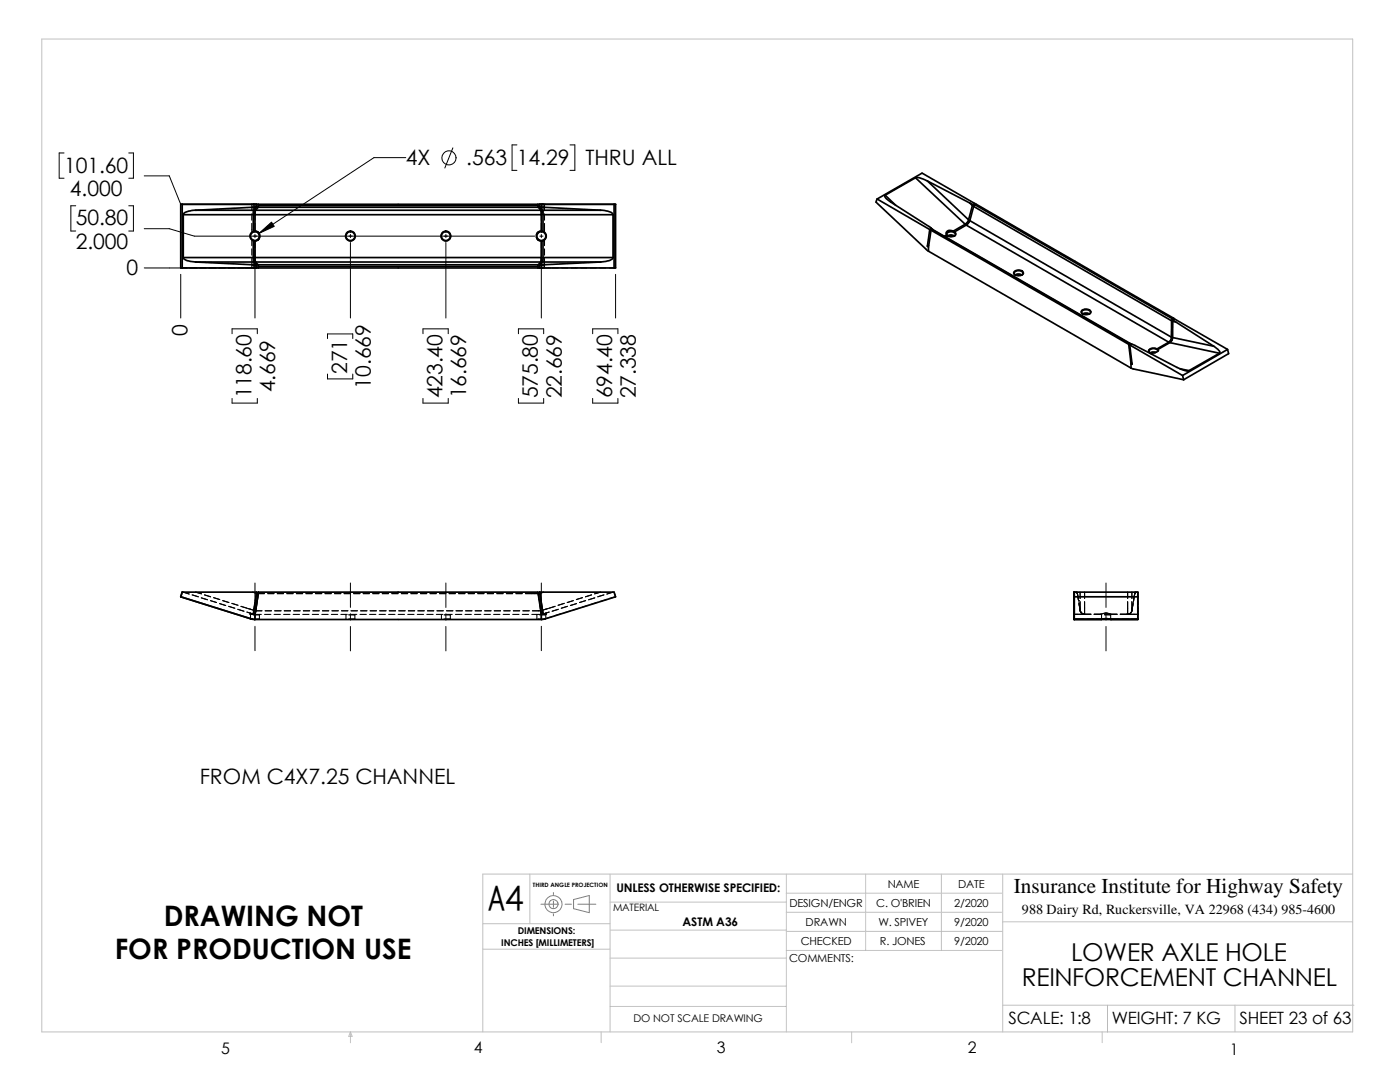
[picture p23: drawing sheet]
<svg xmlns="http://www.w3.org/2000/svg" width="279mm" height="216mm" viewBox="0 0 279 216" stroke-linecap="round" stroke-linejoin="round" font-family="sans-serif">
<defs><g id="words">
<text font-size="7.7" x="97.5" y="181.7">A4</text>
<g font-size="5.6">
<text x="32.7" y="184.7">DRAWING NOT</text>
<text x="22.9" y="191.3">FOR PRODUCTION USE</text>
</g>
<g font-size="4.9">
<text x="213.8" y="191.8">LOWER AXLE HOLE</text>
<text x="203.9" y="196.7">REINFORCEMENT CHANNEL</text>
</g>
<g font-size="4.2">
<text x="12.8" y="34.5">101.60</text>
<text x="81" y="32.9">4X</text>
<text x="93" y="32.9">.563</text>
<text x="103.2" y="32.9">14.29</text>
<text x="116.8" y="32.9">THRU ALL</text>
<text x="13.9" y="39.2">4.000</text>
<text x="15.1" y="45">50.80</text>
<text x="15.1" y="49.7">2.000</text>
<text x="25.3" y="54.9">0</text>
<text x="37.4" y="67" transform="rotate(-90 37.4 67)">0</text>
<text x="69.3" y="74.6" transform="rotate(-90 69.3 74.6)">271</text>
<text x="74" y="77.6" transform="rotate(-90 74 77.6)">10.669</text>
<text x="50.2" y="79.5" transform="rotate(-90 50.2 79.5)">118.60</text>
<text x="54.9" y="78.3" transform="rotate(-90 54.9 78.3)">4.669</text>
<text x="88.3" y="79.5" transform="rotate(-90 88.3 79.5)">423.40</text>
<text x="93" y="79.5" transform="rotate(-90 93 79.5)">16.669</text>
<text x="107.4" y="79.5" transform="rotate(-90 107.4 79.5)">575.80</text>
<text x="112.1" y="79.5" transform="rotate(-90 112.1 79.5)">22.669</text>
<text x="122.2" y="79.5" transform="rotate(-90 122.2 79.5)">694.40</text>
<text x="126.9" y="79.5" transform="rotate(-90 126.9 79.5)">27.338</text>
<text x="39.9" y="156.4">FROM C4X7.25 CHANNEL</text>
<text x="202.4" y="178.3">Insurance Institute for Highway Safety</text>
</g>
<g font-size="3.4">
<text x="201.3" y="204.3">SCALE: 1:8</text>
<text x="221.9" y="204.3">WEIGHT: 7 KG</text>
<text x="247.4" y="204.3">SHEET 23 of 63</text>
</g>
<g font-size="3.2">
<text x="44.2" y="210.2">5</text>
<text x="94.6" y="210.2">4</text>
<text x="143" y="210.2">3</text>
<text x="193.2" y="210.2">2</text>
<text x="245.4" y="210.4">1</text>
</g>
<text font-size="2.8" x="204" y="182.4">988 Dairy Rd, Ruckersville, VA 22968 (434) 985-4600</text>
<g font-size="2.4">
<text x="123" y="178">UNLESS OTHERWISE SPECIFIED:</text>
<text x="136.2" y="184.7">ASTM A36</text>
</g>
<g font-size="2.2">
<text x="177.2" y="177.1">NAME</text>
<text x="191.2" y="177.1">DATE</text>
<text x="157.6" y="180.9">DESIGN/ENGR</text>
<text x="160.8" y="184.7">DRAWN</text>
<text x="174.9" y="180.9">C. O'BRIEN</text>
<text x="175.3" y="184.7">W. SPIVEY</text>
<text x="190.4" y="180.9">2/2020</text>
<text x="190.4" y="184.7">9/2020</text>
<text x="157.5" y="191.9">COMMENTS:</text>
<text x="159.8" y="188.5">CHECKED</text>
<text x="175.6" y="188.5">R. JONES</text>
<text x="190.4" y="188.5">9/2020</text>
</g>
<text font-size="2.1" x="126.4" y="203.9">DO NOT SCALE DRAWING</text>
<text font-size="2" x="122.3" y="181.7">MATERIAL</text>
<g font-size="1.9">
<text x="100" y="188.8">INCHES [MILLIMETERS]</text>
<text x="103.3" y="186.4">DIMENSIONS:</text>
</g>
<text font-size="1.2" x="106.3" y="177.1">THIRD ANGLE PROJECTION</text>
</g></defs>
<g fill="none" stroke="#c0c0c0" stroke-width=".2">
<path d="M8.3 7.8h261.7v198.1h-261.7zM105.7 174.4v9.9M121.8 174.4v31.5M156.9 178.2h43M156.9 174.4v31.5M172.8 174.4v15.3M187.9 174.4v15.3M200.1 174.4v31.5M270 174.4h-173.6v31.5M96.4 189.4h25.4M96.4 184.3h25.4M121.8 180h35.1"/>
<path d="M121.8 191.2h35.1M121.8 196.8h35.1M121.8 185.6h35.1M156.9 185.8h43.2M156.9 182h43M156.9 189.7h43M200.1 183.9h69.9M69.9 205.9l.4 .9h-.7zM69.9 205.9v2.2M120 205.9v2.2M121.8 200.8h35.1M170 205.9v2.2"/>
<path d="M200.1 200.6h70.1M220 205.9v2.2M221 200.6v5.4M246.5 200.6v5.3"/>
</g>
<g fill="none" stroke="#808080" stroke-width=".2">
<path d="M110.4 178.1v.4M110.4 179.8v1.3M114.5 179.5l3.1-.8v3.4l-3.1-.8zM107.9 180.4h3.6M110.4 182.3v.5M112.8 180.4h1.2M115.3 180.4h3.6"/>
<circle cx="110.4" cy="180.4" r=".92"/>
<circle cx="110.5" cy="180.4" r="1.71"/>
</g>
<g fill="none" stroke="#000" stroke-width=".21">
<path d="M36.1 53.5h1.2M38 53.5h1.2M39.9 53.5h1.2M41.8 53.5h1.3M43.7 53.5h1.3M45.6 53.5h1.3M47.5 53.5h1.3M49 53.5h2.2M50.2 40.8v1.2M50.2 42.7v1.2M50.2 44.6v1.9M50.2 47.8v1.2"/>
<path d="M50.2 49.7v1.2M50.2 51.6v1.9M50.3 47.8l.3 .2M50.5 40.8v2M50.5 51.4v2.1M50.9 42.7v1.2M50.9 44.6v1.5l-.6 .3M50.9 48.1v1.3M50.9 50v1.3M50.9 51.9v1.6M51.2 40.8h-.3v1.2M107.7 40.8h.3v1.2"/>
<path d="M107.7 53.5h2.2M108 42.7v1.2M108 44.6v1.5l.6 .3M108 50v1.3M108 51.9v1.6M108.4 40.8v2M108.4 51.4v2.1M108.6 47.8l-.6 .3v1.3M108.7 40.8v1.2M108.7 42.7v1.2M108.7 44.6v1.9M108.7 47.8v1.2"/>
<path d="M108.7 49.7v1.2M108.7 51.6v1.9M110.2 53.5h1.2M112.1 53.5h1.2M114 53.5h1.2M115.9 53.5h1.2M117.8 53.5h1.2M119.7 53.5h1.2M121.6 53.5h1.3M36.6 118.2l1.2 .3M38.4 118.7l1.2 .4M39 118.2l1.2 .3"/>
<path d="M40.2 119.3l1.2 .4M40.8 118.7l1.2 .4M42 119.8l1.2 .4M42.6 119.3l1.3 .3M44.4 119.8l1.3 .4M50.4 118.2l.8 .2M51.2 118.4l-.3 1.5M51.2 118.4l-.2 1.2M51.3 118.2l-.1 .2M51.5 118.4h1.3M51.6 118.2h.1M53.4 118.4h1.3"/>
<path d="M55.3 118.4h1.3M57.2 118.4h1.3M59.1 118.4h1.3M61 118.4h1.3M62.9 118.4h1.3M64.9 118.4h1.2M66.8 118.4h1.2M68.7 118.4h1.2M70.6 118.4h1.2M72.5 118.4h1.2M74.4 118.4h1.2M76.3 118.4h1.3"/>
<path d="M78.2 118.4h1.3M80.1 118.4h1.3M82 118.4h1.3M83.9 118.4h1.3M85.8 118.4h1.3M87.7 118.4h1.3M89.6 118.4h1.3M91.5 118.4h1.3M93.4 118.4h1.3M95.3 118.4h1.3M97.2 118.4h1.3M99.1 118.4h1.3"/>
<path d="M101 118.4h1.3M103 118.4h1.2M104.9 118.4h2.5M107.4 118.2v.2M107.4 118.4l.2 1.3M107.4 118.4l.3 1.6M107.7 118.2v.2M107.7 118.4l.2 1.2M108.5 118.2l-.8 .2M114.4 119.8l-1.2 .4M116.2 119.3l-1.2 .3M116.9 119.8l-1.2 .4"/>
<path d="M118.1 118.7l-1.3 .4M118.7 119.3l-1.2 .4M119.9 118.2l-1.2 .3M120.5 118.7l-1.2 .4M121 119.6l-1.2 .4M122.3 118.2l-1.2 .3M122.6 118.2l.3 .9-1.3 .3M214.4 118.2v.7M214.7 118.2l.3 .1M214.8 118.2l.2 .2 .3 1.5M215 118.2v.2M215 118.4l.2 1.3"/>
<path d="M215 118.4h.1M215.3 119.9h.1M215.6 118.2v1.2M216.5 118.2v1.2M225 118.2v1.2M225.9 118.2v1.2M226.5 118.2v.2M226.5 118.4l-.3 1.6M226.5 118.4h.1M226.7 118.2l-.2 .1M226.8 118.2l-.3 .2-.3 1.2M227.1 118.2v5.4"/>
<path d="M43.8 120.4l1.2 .4M45.6 121l1.3 .4M46.3 120.4l1.2 .4M47.5 121.6l1.2 .4M48.1 121l1.2 .4M49.3 122.1l1.2 .4M49.4 121.4l1.3 .4M49.9 122.6h2.3M49.9 122.6l.1 .8M50.2 123.5h.1M50.4 122.5h.1M50.4 122.5l-.5-.2v.3"/>
<path d="M50.4 122.5l.1 .1M50.5 122.5h.1M50.5 122.7h1.3M50.5 123.5h1.3M50.5 122.5v.1M50.5 122.6h.1M50.7 121.8l-.2 .7M50.8 120.5l-.1 1.3M50.9 120.3h.1M50.9 122.6l-.1 1M50.9 120.3l-.2 1.5M51 121.9h1.3"/>
<path d="M51.8 123.5l.1 .1M51.8 122.7v.8M51.9 122.6l-.1 .1M52.8 122.6h1.3M52.9 121.9h1.3M54.7 122.6h1.3M54.8 121.9h1.3M56.6 122.6h1.3M56.7 121.9h1.3M58.5 122.6h1.3M58.6 121.9h1.3M60.4 122.6h1.3"/>
<path d="M60.5 121.9h1.3M62.3 122.6h1.3M62.4 121.9h1.3M64.2 122.6h1.3M64.3 121.9h1.3M66.1 122.6h1.3M66.3 121.9h1.2M68 122.6h1.3M68.2 121.9h1.2M69 122.6v1M69.6 122.7h1.2M69.6 123.5h1.2"/>
<path d="M69.9 122.6h1.3M70.1 121.9h1.2M70.8 123.5l.1 .1M70.8 122.7v.8M70.9 122.6l-.1 .1M71.8 122.6h1.3M72 121.9h1.2M73.7 122.6h1.3M73.9 121.9h1.2M75.6 122.6h1.3M75.8 121.9h1.2M77.6 122.6h1.2"/>
<path d="M77.7 121.9h1.3M79.5 122.6h1.2M79.6 121.9h1.3M81.4 122.6h1.2M81.5 121.9h1.3M83.3 122.6h1.2M83.4 121.9h1.3M85.2 122.6h1.2M85.3 121.9h1.3M87.1 122.6h1.2M87.2 121.9h1.3M88 122.6v1"/>
<path d="M88.6 122.7h1.3M88.6 123.5h1.3M89 122.6h1.3M89.1 121.9h1.3M89.9 123.5l.1 .1M89.9 122.7v.8M90 122.6l-.1 .1M90.9 122.6h1.3M91 121.9h1.3M92.8 122.6h1.3M92.9 121.9h1.3M94.7 122.6h1.3"/>
<path d="M94.8 121.9h1.3M96.6 122.6h1.3M96.7 121.9h1.3M98.5 122.6h1.3M98.6 121.9h1.3M100.4 122.6h1.3M100.5 121.9h1.3M102.3 122.6h1.3M102.4 121.9h1.3M104.2 122.6h1.3M104.4 121.9h1.2M106.1 122.6h2.9"/>
<path d="M106.3 121.9h1.6M107.1 122.6v1M107.4 123.5h1.3M107.7 122.7h1.2M107.7 120.3l.2 1.6M107.7 120.6l.2 1.3M107.9 121.9l.1 1.7M108 120.3l.4 2.2M108.4 122.5h.1M108.4 122.6l.6-.3v.3M108.7 123.5l.2-.1zM108.9 122.7v.7"/>
<path d="M109 122.6l-.1 .1M109.4 121.4l-1.2 .4M109.6 122.1l-1.2 .4M110.1 123.1l-1.2 .3M110.8 121l-1.2 .4M111.4 121.6l-1.2 .4M111.9 122.5l-1.2 .4M112.6 120.4l-1.2 .4M113.2 121l-1.2 .4M113.7 121.9l-1.2 .4M115.1 120.4l-1.3 .4M115.6 121.3l-1.3 .4"/>
<path d="M117.4 120.8l-1.2 .4M119.2 120.2l-1.2 .4M214.4 122.6h3.3M214.4 123.5h1.9M214.4 123.6h.1M215.3 120.3l.3 1.6M215.3 120.5l.3 1.3M215.6 120.1v1.7M215.6 121.8l.2 .4M215.6 121.9l.2 .4M215.6 121.9h.1M215.8 122.2l.4 .4"/>
<path d="M215.9 122.3l.3 .2M216.2 122.5l.1 .1M216.2 122.6h.1M216.5 120.1v2.5M217 123.5h1.2M218.4 122.6h1.4M218.9 123.5h1.2M219.8 122.6v1M220.4 122.7h1.3M220.4 122.3h.6M220.4 122.6h2.6M220.6 122.3l-.8 .3h-1.4"/>
<path d="M220.9 122.3l.8 .3M221.4 123.5h1.9M221.7 122.6h1.2M221.7 122.6v.1M221.7 122.7v.9M221.7 123.6h.1M223.6 122.6h3.5M223.9 123.5h1.3M225 120.1v2.5M225.3 122.5l-.1 .1M225.3 122.6h-.1M225.7 122.2l-.4 .3"/>
<path d="M225.7 122.3l-.4 .3M225.8 123.5h1.3M225.8 122.1l-.1 .2M225.9 120.1v1.7M225.9 121.9l-.1 .2M225.9 121.8l-.1 .2M225.9 121.9h.1M226.1 120.6l-.2 1.3M226.1 120.3h.1M226.1 120.3l-.2 1.5"/>
</g>
<g fill="none" stroke="#000" stroke-width=".34">
<path d="M175 39.7l-.2 .6 10.5 9.8M175 39.7l10.5 6.1M175 39.7l9-5.2 10.5 6.1M176.7 38.9a.66 .66 0 0 0 .4 .9l8.8 5.8M176.7 38.9l2.1 2.1M182.7 35.5h.8l1.6 .6M182.7 35.5l-6 3.4M182.7 35.5l9.9 9.2M185.1 36.1l8.4 4.4M185.1 36.1l8.2 7.8M36.1 40.8h.3M36.1 40.8h15.1v.4"/>
<path d="M36.1 40.8v12.7h.3M36.4 40.8h15.2M36.4 40.8v12.7M36.4 53.5h14.8M36.6 51.4a1.79 1.79 0 0 0 1.7 .8l.7 .1M36.6 42.8h13.9M36.6 51.4h13.9M36.6 42.8v8.6M39 42a3.2 3.2 0 0 0-2.4 .7v.1M39 42h11.7M39 52.3h11.7M39 52.3l11.4 .5"/>
<path d="M50.4 52.8l.8 .2M50.4 41.4h.8M50.4 41.4l-11.4 .6M50.4 52.8h.8M50.5 46.2a.97 .97 0 0 0-.6 .9 .97 .97 0 0 0 .6 .9M50.5 51.4l.2 .9M50.5 48l.4 .1M50.5 42.8v3.4M50.5 48v3.4M50.7 42l-.2 .8M50.7 52.3l.5 .5M50.9 46.1l-.4 .1"/>
<path d="M50.9 46.1l.7 .3 .3 .7-.3 .7-.7 .3M50.9 41.7v4.4M50.9 48.1v4.4M50.9 42.8h57.1M50.9 46.1h.1M50.9 48.1h.1M51 42l-.1 .8M51 52.3l.5 .5M51 42h56.9M51 52.3h56.9M51.2 41.4l-.5 .6M51.2 52.8v.2"/>
<path d="M51.2 53.5h.4M51.2 41.2l-.8 .2M51.2 41.2v.2M51.2 53v.5M51.5 41.4l-.5 .6M51.5 52.8l.1 .4M51.5 41.4h55.9M51.5 52.8h55.9M51.6 40.8v.2M51.6 40.8h55.8M51.6 41l-.1 .4M51.6 53.2v.3"/>
<path d="M51.6 53.5h55.8M51.6 41h55.8M51.6 53.2h55.8M107.4 40.8v.2M107.4 41v.4M107.4 53.2v.3M107.4 53.5h.3M107.4 40.8h15.2M107.4 41.4l.5 .6M107.4 52.8v.4M107.7 41.2l.8 .2M107.7 41.2v.2"/>
<path d="M107.7 53.5h14.9M107.7 53v.5M107.7 41.4l.5 .6M107.7 52.8v.2M107.7 41.4h.8M107.7 52.8h.8M107.9 42l.1 .8M107.9 52.3l-.5 .5M108 51.4l-.1 .9M108 46.1l.4 .1M108 46.1l-.6 .2-.3 .5v.6l.1 .3 .4 .3 .4 .1M108 41.7v4.4"/>
<path d="M108 48.1v4.4M108 46.1h.1M108 48.1h.1M108.1 51.4h-57.2l.1 .9M108.2 42l.2 .8M108.2 52.3l-.5 .5M108.2 42h11.7M108.2 52.3h11.7M108.4 46.2a.97 .97 0 0 1 .6 .9 .97 .97 0 0 1-.6 .9M108.4 51.4l-.2 .9M108.4 48l-.4 .1M108.4 42.8h13.9"/>
<path d="M108.4 51.4h13.9M108.4 42.8v3.4M108.4 48v3.4M108.5 52.8l-.8 .2M108.5 41.4l11.4 .6M119.9 42a3.2 3.2 0 0 1 2.4 .7v.1M119.9 52.3l-11.4 .5M122.3 51.4a1.79 1.79 0 0 1-1.7 .8l-.7 .1M122.3 42.8v8.6M122.6 40.8h.3M122.6 40.8v12.7M122.9 40.8v12.7h-.3"/>
<path d="M122.9 40.8h-15.2v.4M185.1 49.1l.2 .2M185.3 50.1l40.4 23.3M185.3 49.3v.8M185.3 48.9l-.2 .2M185.5 45.8l-.4 3.3M185.8 45.5l.1 .1M185.8 45.9l-.5 3.4M185.8 45.9l39.5 22.8M185.9 45.6l.1 .2M185.9 45.6l-.4 .2M186 45.8l-.2 .1"/>
<path d="M186 45.8h.1l39.5 22.8M186 45.8l39.4 22.8M188.9 46.9l.2 .2M188.9 46.9l-.4 .2M189.1 47.1a.53 .53 0 0 1-.1-.7 .53 .53 0 0 1 .7-.2 .71 .71 0 0 1 .9 .7l-.1 .2M189.1 47.1l-.3 .2M189.9 46.9l.6 .2M189.9 46.9h-.4l-.4 .2M190.2 46.1a.75 .75 0 0 0-1-.1 .75 .75 0 0 0-.3 .9M190.2 46.1l.3 .2M190.5 46.3a.51 .51 0 0 1 .2 .6 .51 .51 0 0 1-.6 .3l-1-.1M190.5 46.3a1.23 1.23 0 0 0-1.7 .3"/>
<path d="M190.5 46.3h.1M192.6 44.7l-2.4 1.4M192.8 44.9l40.5 23.4M192.8 44.9l-2.3 1.4M192.8 44.9h.1M193.3 43.9l-.3 .5-.4 .3M193.4 44.3l-.8 .4M193.5 44l-.3 .7-.4 .2M193.5 40.5l.7 .3M193.5 44l40.3 23.3M193.5 40.5l.6 .5M194.1 41l-.8 2.9"/>
<path d="M194.2 40.8l-.1 .2M194.3 41.2l-.8 2.8M194.3 41.2l39.5 22.8M194.5 40.6l-.3 .2M194.5 40.6v.3M194.6 40.9l-.3 .3M194.6 40.9l.2-.2 39.4 22.8M194.6 40.9l39.4 22.7M202.4 54.2a1.15 1.15 0 0 1 1.9 .3 1.16 1.16 0 0 1-2 0zM202.6 54.9a.47 .47 0 0 1-.2-.6 .47 .47 0 0 1 .6-.3 .99 .99 0 0 1 1.2 .6l-.3 .3M202.6 54.9a1.33 1.33 0 0 1 1.3 0M202.6 54.9l.4-.2 .9 .2"/>
<path d="M203.9 54.9h.1M215.9 61.9a1.2 1.2 0 0 1 1.8 .4 1.19 1.19 0 0 1-1.9 0zM216.1 62.7a.52 .52 0 0 1-.1-.7 .52 .52 0 0 1 .7-.2 .59 .59 0 0 1 .7 .1 .59 .59 0 0 1 .1 .7l-.1 .1M216.1 62.7a1.35 1.35 0 0 1 1.3 0M216.1 62.7l.4-.2 .9 .2M217.4 62.7h.1M225.3 68.7l.4 3.9M225.4 68.6l-.1 .1M225.4 68.6l.3 .1M225.5 68.8l.4 3.9-.2-.1M225.5 68.8l10.5 6.1M225.7 73.4l10.5 2.4"/>
<path d="M225.7 72.6v.8M225.8 68.7l9.1 4.6 1.6 .7h.8M225.8 68.7h.1M225.8 68.7l-.3 .1M225.9 72.5l-.2 .1M229.5 70.4l.3 .1M229.5 70.4h-.1M229.5 70.4h.1M229.6 70.4l1-.1zM229.8 70.5l-.1 .1M230.9 69.6a1.1 1.1 0 0 0-1.7 .5l.3 .3M230.9 69.6l.3 .3"/>
<path d="M230.9 69.6l.2 .1M230.9 69.6h.1M231.1 69.7a.41 .41 0 0 1 0 .5 .41 .41 0 0 1-.5 .1l-.8 .2M231.1 70.1a.99 .99 0 0 0-.9-.5 .99 .99 0 0 0-.9 .5l.2 .3M233.3 68.3l-2.4 1.3M233.3 68.2v.1M233.5 68.4l9.9 2.1M233.5 68.4l-2.4 1.3M233.8 67.3a1.01 1.01 0 0 1-.5 .9M233.8 64v3.3M233.9 67.9l-.6 .3M234 67.4l-.2 .5-.3 .5"/>
<path d="M234 63.6l-.2 .4M234 67.4l8.2 1.7M234.1 64.1l-.1 3.3M234.1 64.1l.5 .1M234.1 63.8l.5 .4M234.1 63.8v.3M234.1 63.8l.3-.1 10.6 6M234.2 63.5l-.2 .1M234.2 63.5l.1 .3M234.6 64.2l7.6 4.9M235.5 73.6l1.8 .4M236 74.9l.2 .9"/>
<path d="M242.2 69.1l.5 .3a.94 .94 0 0 1 .7 1.1M243.4 70.5l-6.1 3.5M245 69.7l.2 .9-9 5.2M245 69.7l-9 5.2M36.1 119.1l14.1 4.4M36.4 118.2h14.8l-.7 4.4h.4M36.4 118.2l-.3 .9M51.5 118.4l-.5 3.5M51.5 118.4h.1M51.6 118.2l-.7 4.4M51.6 118.2h55.8l.6 4.4M51.6 118.2l-.1 .2"/>
<path d="M107.7 118.2h14.9l.3 .9-14.2 4.4-.7 .1M107.7 118.2l.7 4.4M214.4 119.1v4.4M214.4 119.1h12.7M214.4 118.2h12.7v.9M214.4 118.2v.9M214.4 118.2v4.4M214.4 118.9v3.7M227.1 119.1v4.4M50 123.4l.2 .1zM50.2 123.5l.7 .1M50.2 123.5h.1"/>
<path d="M50.8 123.6h.1M50.9 123.6h57.1M50.9 122.6v1M50.9 122.6h.1M51 121.9l-.1 .7M51 121.9h.1M108 122.6v1M108 122.6h.1M108.4 122.6h-.4M214.4 123.5h12.7M214.4 123.5v.1M214.4 123.6h7.3"/>
<path d="M214.4 122.6v1M219.8 123.6h1.9M227.1 123.5l-5.4 .1"/>
<circle cx="50.9" cy="47.1" r=".88"/>
<circle cx="69.9" cy="47.1" r=".97"/>
<circle cx="69.9" cy="47.1" r=".88"/>
<circle cx="89" cy="47.1" r=".97"/>
<circle cx="89" cy="47.1" r=".88"/>
<circle cx="108" cy="47.1" r=".88"/>
</g>
<g fill="#000">
<circle cx="36.1" cy="119.1" r=".17"/>
<circle cx="214.4" cy="118.2" r=".17"/>
<circle cx="108.4" cy="122.6" r=".17"/>
<circle cx="214.4" cy="123.6" r=".17"/>
</g>
<g fill="none" stroke="#000" stroke-width=".2">
<path d="M12.8 30.5h-1v5.1h1M25.7 30.5h.9v5.1h-.9M28.8 35.1h5l2.3 5.7M81 31.5h-6.4l-22.9 15.1M90.4 29.5l-1.6 4M103.2 28.9h-1v5.1h1M113.7 28.9h1v5.1h-1M15.1 41.1h-1v5h1M25.7 41.1h.9v5h-.9M28.8 53.5h21.5M28.8 45.6h5l5 1.5h68M36.1 54.7v8.8"/>
<path d="M50.9 46.8v.6M50.9 48.4v15.1M69.9 46.8v.6M69.9 48.4v15.1M89 46.8v.6M89 48.4v15.1M107.7 47.1h.7M108 46.8v.6M108 48.4v15.1M122.9 54.7v8.8M46.3 66.6v-1h5.1v1M46.3 79.5v.9h5.1v-.9"/>
<path d="M65.4 67.6v-1h5v1M65.4 74.6v1h5v-1M84.4 79.5v.9h5.1v-.9M84.4 66.6v-1h5.1v1M103.5 79.5v.9h5v-.9M103.5 66.6v-1h5v1M118.3 79.5v.9h5v-.9M118.3 66.6v-1h5v1M50.9 116.3v4.9M69.9 116.3v4.9M89 116.3v4.9M108 116.3v4.9"/>
<path d="M220.7 116.3v4.9M50.9 122.4v1.3M50.9 125v4.8M69.9 122.5v1.2M69.9 125v4.9M89 122.5v1.2M89 125v4.9M108 122.4v1.3M108 125v4.8M220.7 122.5v1.2M220.7 125v4.9"/>
<circle cx="89.6" cy="31.5" r="1.41"/>
</g>
<path d="M51.7 46.6l2.5-2.3 .5 .9z" fill="#000" stroke="#000" stroke-width=".2"/>
<use href="#words"/>
</svg>
